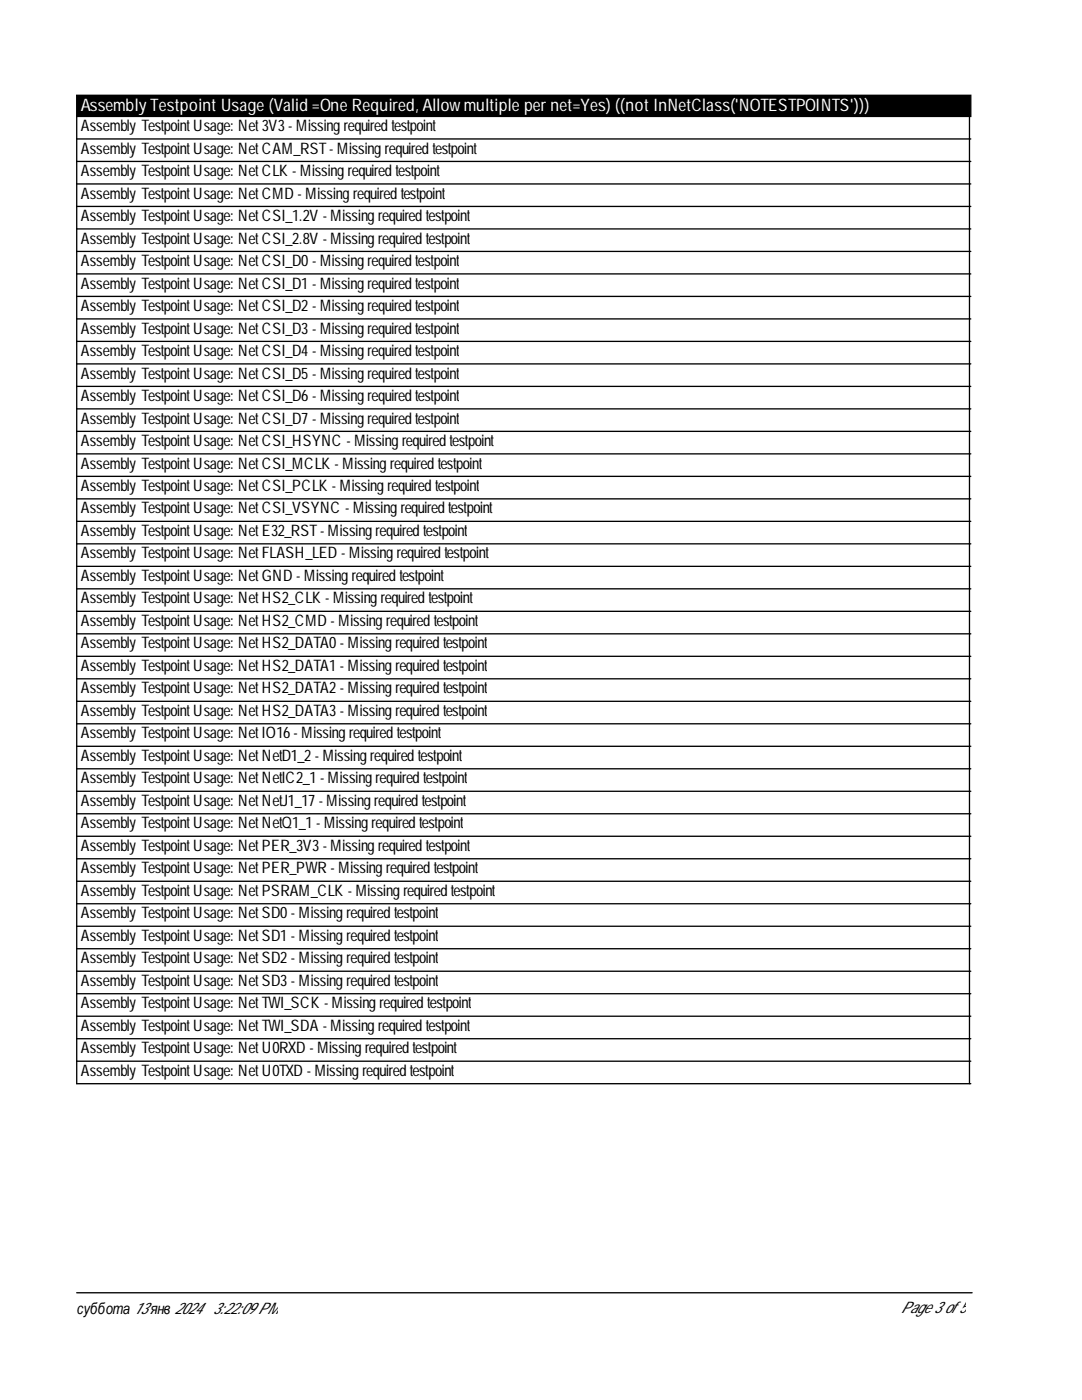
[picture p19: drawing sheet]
<svg xmlns="http://www.w3.org/2000/svg" width="216mm" height="279mm" viewBox="0 0 216 279" stroke-linecap="round" stroke-linejoin="round" font-family="sans-serif">
<defs><g id="words">
<text font-size="3.4" fill="#fff" x="16.1" y="22.2">Assembly TestpointUsage (Valid =One Required, Allow multiple pernet=Yes) ((notInNetClass('NOTESTPOINTS')))</text>
<g font-size="3.2">
<text x="16.1" y="26.2">Assembly TestpointUsage: Net3V3-Missingrequiredtestpoint</text>
<text x="16.1" y="30.7">Assembly TestpointUsage: NetCAM_RST-Missingrequiredtestpoint</text>
<text x="16.1" y="35.1">Assembly TestpointUsage: NetCLK -Missingrequiredtestpoint</text>
<text x="16.1" y="39.6">Assembly TestpointUsage: NetCMD-Missingrequiredtestpoint</text>
<text x="16.1" y="44.1">Assembly TestpointUsage: NetCSI_1.2V -Missingrequiredtestpoint</text>
<text x="16.1" y="48.6">Assembly TestpointUsage: NetCSI_2.8V -Missingrequiredtestpoint</text>
<text x="16.1" y="53.1">Assembly TestpointUsage: NetCSI_D0-Missingrequiredtestpoint</text>
<text x="16.1" y="57.6">Assembly TestpointUsage: NetCSI_D1 -Missingrequiredtestpoint</text>
<text x="16.1" y="62.1">Assembly TestpointUsage: NetCSI_D2-Missingrequiredtestpoint</text>
<text x="16.1" y="66.6">Assembly TestpointUsage: NetCSI_D3-Missingrequiredtestpoint</text>
<text x="16.1" y="71.1">Assembly TestpointUsage: NetCSI_D4-Missingrequiredtestpoint</text>
<text x="16.1" y="75.5">Assembly TestpointUsage: NetCSI_D5-Missingrequiredtestpoint</text>
<text x="16.1" y="80">Assembly TestpointUsage: NetCSI_D6-Missingrequiredtestpoint</text>
<text x="16.1" y="84.5">Assembly TestpointUsage: NetCSI_D7-Missingrequiredtestpoint</text>
<text x="16.1" y="89">Assembly TestpointUsage: NetCSI_HSYNC -Missingrequiredtestpoint</text>
<text x="16.1" y="93.5">Assembly TestpointUsage: NetCSI_MCLK -Missingrequiredtestpoint</text>
<text x="16.1" y="98">Assembly TestpointUsage: NetCSI_PCLK -Missingrequiredtestpoint</text>
<text x="16.1" y="102.5">Assembly TestpointUsage: NetCSI_VSYNC -Missingrequiredtestpoint</text>
<text x="16.1" y="107">Assembly TestpointUsage: NetE32_RST-Missingrequiredtestpoint</text>
<text x="16.1" y="111.5">Assembly TestpointUsage: NetFLASH_LED-Missingrequiredtestpoint</text>
<text x="16.1" y="115.9">Assembly TestpointUsage: NetGND-Missingrequiredtestpoint</text>
<text x="16.1" y="120.4">Assembly TestpointUsage: NetHS2_CLK -Missingrequiredtestpoint</text>
<text x="16.1" y="124.9">Assembly TestpointUsage: NetHS2_CMD-Missingrequiredtestpoint</text>
<text x="16.1" y="129.4">Assembly TestpointUsage: NetHS2_DATA0-Missingrequiredtestpoint</text>
<text x="16.1" y="133.9">Assembly TestpointUsage: NetHS2_DATA1 -Missingrequiredtestpoint</text>
<text x="16.1" y="138.4">Assembly TestpointUsage: NetHS2_DATA2-Missingrequiredtestpoint</text>
<text x="16.1" y="142.9">Assembly TestpointUsage: NetHS2_DATA3-Missingrequiredtestpoint</text>
<text x="16.1" y="147.4">Assembly TestpointUsage: NetIO16-Missingrequiredtestpoint</text>
<text x="16.1" y="151.9">Assembly TestpointUsage: NetNetD1_2-Missingrequiredtestpoint</text>
<text x="16.1" y="156.3">Assembly TestpointUsage: NetNetIC2_1 -Missingrequiredtestpoint</text>
<text x="16.1" y="160.8">Assembly TestpointUsage: NetNetJ1_17-Missingrequiredtestpoint</text>
<text x="16.1" y="165.3">Assembly TestpointUsage: NetNetQ1_1 -Missingrequiredtestpoint</text>
<text x="16.1" y="169.8">Assembly TestpointUsage: NetPER_3V3-Missingrequiredtestpoint</text>
<text x="16.1" y="174.3">Assembly TestpointUsage: NetPER_PWR -Missingrequiredtestpoint</text>
<text x="16.1" y="178.8">Assembly TestpointUsage: NetPSRAM_CLK -Missingrequiredtestpoint</text>
<text x="16.1" y="183.3">Assembly TestpointUsage: NetSD0-Missingrequiredtestpoint</text>
<text x="16.1" y="187.8">Assembly TestpointUsage: NetSD1 -Missingrequiredtestpoint</text>
<text x="16.1" y="192.3">Assembly TestpointUsage: NetSD2-Missingrequiredtestpoint</text>
<text x="16.1" y="196.8">Assembly TestpointUsage: NetSD3-Missingrequiredtestpoint</text>
<text x="16.1" y="201.2">Assembly TestpointUsage: NetTWI_SCK -Missingrequiredtestpoint</text>
<text x="16.1" y="205.7">Assembly TestpointUsage: NetTWI_SDA -Missingrequiredtestpoint</text>
<text x="16.1" y="210.2">Assembly TestpointUsage: NetU0RXD-Missingrequiredtestpoint</text>
<text x="16.1" y="214.7">Assembly TestpointUsage: NetU0TXD-Missingrequiredtestpoint</text>
<text x="15.3" y="262.2">суббота 13янв 2024</text>
<text x="42.5" y="262.2">3:22:09PM</text>
<text x="179.7" y="262">Page3of5</text>
</g>
</g></defs>
<path d="M15.3 19h178.4v4.2h-178.4z" fill="#000" stroke="#000" stroke-width=".26"/>
<g fill="none" stroke="#000" stroke-width=".26">
<path d="M15.3 27.7h178.4M15.3 23.2v193.1h178.4M15.3 32.2h178.4M15.3 36.7h178.4M193.4 23.2v193.1M15.3 41.2h178.4M15.3 45.7h178.4M15.3 50.2h178.4M15.3 54.7h178.4M15.3 59.2h178.4M15.3 63.6h178.4M15.3 68.1h178.4"/>
<path d="M15.3 72.6h178.4M15.3 77.1h178.4M15.3 81.6h178.4M15.3 86.1h178.4M15.3 90.6h178.4M15.3 95.1h178.4M15.3 99.6h178.4M15.3 104h178.4M15.3 108.5h178.4M15.3 113h178.4M15.3 117.5h178.4M15.3 122h178.4"/>
<path d="M15.3 126.5h178.4M15.3 131h178.4M15.3 135.5h178.4M15.3 140h178.4M15.3 144.4h178.4M15.3 148.9h178.4M15.3 153.4h178.4M15.3 157.9h178.4M15.3 162.4h178.4M15.3 166.9h178.4M15.3 171.4h178.4M15.3 175.9h178.4"/>
<path d="M15.3 180.4h178.4M15.3 184.9h178.4M15.3 189.3h178.4M15.3 193.8h178.4M15.3 198.3h178.4M15.3 202.8h178.4M15.3 207.3h178.4M15.3 211.8h178.4M15.3 258h178.7"/>
</g>
<use href="#words"/>
</svg>
